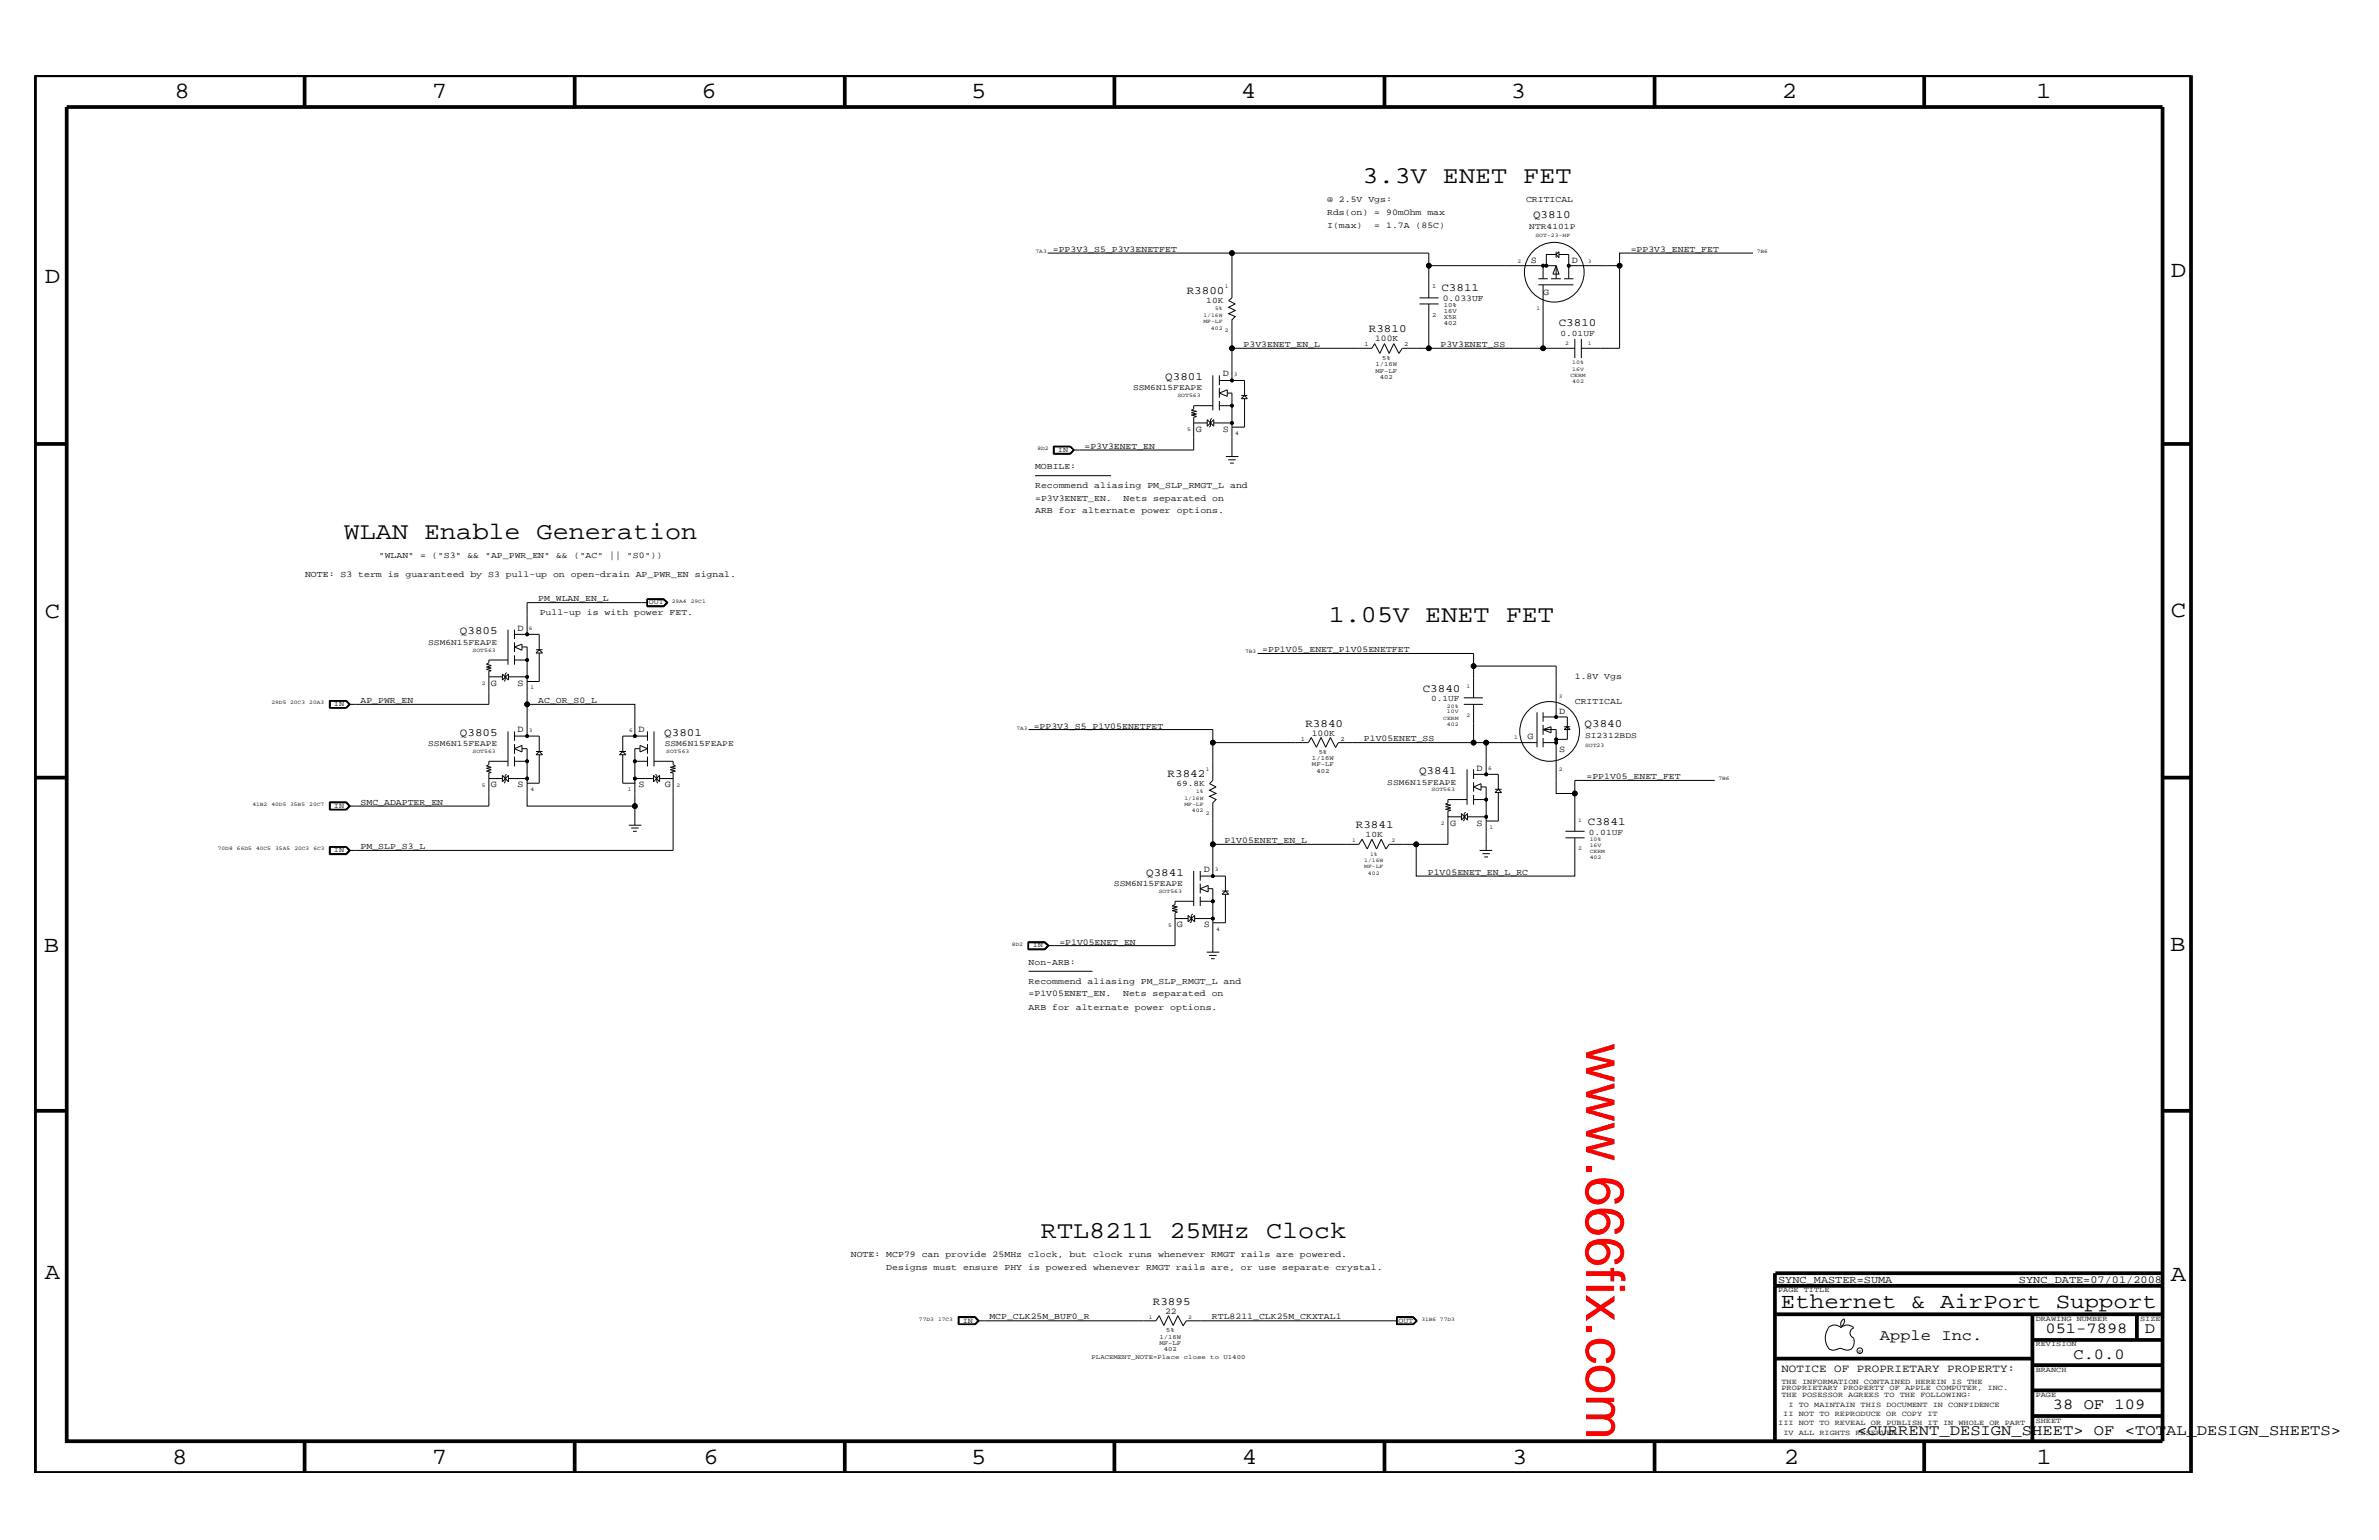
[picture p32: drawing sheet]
<svg xmlns="http://www.w3.org/2000/svg" width="432mm" height="279mm" viewBox="0 0 432 279" stroke-linecap="round" stroke-linejoin="round" font-family="sans-serif">
<defs><g id="words">
<text font-size="9.9" fill="#f00" x="287.9" y="189.3" transform="rotate(90 287.9 189.3)">www.666fix.com</text>
<g font-size="4.4">
<text x="247.3" y="33.2">3.3V ENET FET</text>
<text x="62.4" y="97.8">WLAN Enable Generation</text>
<text x="241.2" y="112.8">1.05V ENET FET</text>
<text x="188.9" y="224.6">RTL8211 25MHz Clock</text>
</g>
<g font-size="4.2">
<text x="31.7" y="17.8">8</text>
<text x="78.4" y="17.8">7</text>
<text x="127.3" y="17.8">6</text>
<text x="176.3" y="17.8">5</text>
<text x="225.2" y="17.8">4</text>
<text x="274.2" y="17.8">3</text>
<text x="323.4" y="17.8">2</text>
<text x="369.6" y="17.8">1</text>
<text x="8.1" y="51.3">D</text>
<text x="394" y="50.3">D</text>
<text x="8.1" y="112.1">C</text>
<text x="394" y="111.9">C</text>
<text x="8" y="172.7">B</text>
<text x="393.9" y="172.5">B</text>
<text x="8.1" y="232">A</text>
<text x="394" y="232.4">A</text>
<text x="31.2" y="265.6">8</text>
<text x="78.4" y="265.6">7</text>
<text x="127.7" y="265.6">6</text>
<text x="176.3" y="265.6">5</text>
<text x="225.4" y="265.6">4</text>
<text x="274.5" y="265.6">3</text>
<text x="323.8" y="265.6">2</text>
<text x="369.7" y="265.6">1</text>
</g>
<text font-size="3.9" x="323.3" y="237.3">Ethernet &amp; AirPort Support</text>
<g font-size="2.8">
<text x="341.2" y="243.1">Apple Inc.</text>
<text x="371.3" y="241.9">051-7898</text>
<text x="389.3" y="241.9">D</text>
<text x="376.3" y="246.5">C.0.0</text>
<text x="372.6" y="255.7">38 OF 109</text>
<text x="337.1" y="260.4">&lt;CURRENT_DESIGN_SHEET&gt; OF &lt;TOTAL_DESIGN_SHEETS&gt;</text>
</g>
<g font-size="2">
<text x="278.3" y="39.6">Q3810</text>
<text x="215.4" y="53.3">R3800</text>
<text x="261.6" y="52.9">C3811</text>
<text x="282.9" y="59.2">C3810</text>
<text x="248.5" y="60.3">R3810</text>
<text x="211.5" y="69">Q3801</text>
<text x="83.5" y="115.1">Q3805</text>
<text x="258.2" y="125.5">C3840</text>
<text x="236.9" y="131.9">R3840</text>
<text x="287.6" y="131.9">Q3840</text>
<text x="83.5" y="133.5">Q3805</text>
<text x="120.6" y="133.5">Q3801</text>
<text x="211.9" y="140.9">R3842</text>
<text x="257.6" y="140.5">Q3841</text>
<text x="288.2" y="149.7">C3841</text>
<text x="246.1" y="150.2">R3841</text>
<text x="208" y="158.9">Q3841</text>
<text x="209.3" y="236.8">R3895</text>
<text x="323.3" y="248.9">NOTICE OF PROPRIETARY PROPERTY:</text>
</g>
<g font-size="1.9">
<text x="322.7" y="232.7">SYNC_MASTER=SUMA</text>
<text x="366.4" y="232.7">SYNC_DATE=07/01/2008</text>
</g>
<g font-size="1.7">
<text x="277.8" y="47.7">S</text>
<text x="285.3" y="47.7">D</text>
<text x="280.1" y="53.5">G</text>
<text x="222" y="68.3">D</text>
<text x="217" y="78.3">G</text>
<text x="222" y="78.3">S</text>
<text x="93.9" y="114.4">D</text>
<text x="89.1" y="124.4">G</text>
<text x="93.9" y="124.4">S</text>
<text x="283" y="129.5">D</text>
<text x="93.9" y="132.9">D</text>
<text x="115.9" y="132.9">D</text>
<text x="277.2" y="134.1">G</text>
<text x="283" y="136.4">S</text>
<text x="89.1" y="142.9">G</text>
<text x="93.9" y="142.9">S</text>
<text x="115.9" y="142.9">S</text>
<text x="120.7" y="142.9">G</text>
<text x="268" y="139.8">D</text>
<text x="263.2" y="149.8">G</text>
<text x="268" y="149.8">S</text>
<text x="218.5" y="158.2">D</text>
<text x="213.6" y="168.3">G</text>
<text x="218.5" y="168.3">S</text>
</g>
<g font-size="1.6">
<text x="240.9" y="36.7">@ 2.5V Vgs:</text>
<text x="240.9" y="39.1">Rds(on) = 90mOhm max</text>
<text x="240.9" y="41.3">I(max)</text>
<text x="249.4" y="41.3">= 1.7A (85C)</text>
<text x="277" y="36.7">CRITICAL</text>
<text x="191.1" y="45.7">=PP3V3_S5_P3V3ENETFET</text>
<text x="296" y="45.7">=PP3V3_ENET_FET</text>
<text x="261.9" y="54.6">0.033UF</text>
<text x="225.7" y="63">P3V3ENET_EN_L</text>
<text x="249.6" y="61.9">100K</text>
<text x="261.5" y="63">P3V3ENET_SS</text>
<text x="196.8" y="81.5">=P3V3ENET_EN</text>
<text x="187.9" y="88.6">Recommend aliasing PM_SLP_RMGT_L and</text>
<text x="187.9" y="85.1">MOBILE:</text>
<text x="187.9" y="93.2">ARB for alternate power options.</text>
<text x="187.9" y="90.9">=P3V3ENET_EN.</text>
<text x="203.9" y="90.9">Nets separated on</text>
<text x="68.7" y="101.3">&quot;WLAN&quot; = (&quot;S3&quot; &amp;&amp; &quot;AP_PWR_EN&quot; &amp;&amp; (&quot;AC&quot; || &quot;S0&quot;))</text>
<text x="55.4" y="104.8">NOTE: S3 term is guaranteed by S3 pull-up on open-drain AP_PWR_EN signal.</text>
<text x="97.7" y="109.1">PM_WLAN_EN_L</text>
<text x="98" y="111.6">Pull-up is with power FET.</text>
<text x="229.1" y="118.3">=PP1V05_ENET_P1V05ENETFET</text>
<text x="285.8" y="123.1">1.8V Vgs</text>
<text x="65.4" y="127.5">AP_PWR_EN</text>
<text x="97.7" y="127.5">AC_OR_S0_L</text>
<text x="285.8" y="127.8">CRITICAL</text>
<text x="187.6" y="132.2">=PP3V3_S5_P1V05ENETFET</text>
<text x="238.1" y="133.5">100K</text>
<text x="247.6" y="134.5">P1V05ENET_SS</text>
<text x="288" y="141.4">=PP1V05_ENET_FET</text>
<text x="65.4" y="146">SMC_ADAPTER_EN</text>
<text x="65.4" y="154">PM_SLP_S3_L</text>
<text x="222.2" y="152.9">P1V05ENET_EN_L</text>
<text x="259.2" y="158.7">P1V05ENET_EN_L_RC</text>
<text x="192.3" y="171.4">=P1V05ENET_EN</text>
<text x="186.7" y="175">Non-ARB:</text>
<text x="186.7" y="178.5">Recommend aliasing PM_SLP_RMGT_L and</text>
<text x="186.7" y="183.2">ARB for alternate power options.</text>
<text x="186.7" y="180.8">=P1V05ENET_EN.</text>
<text x="203.8" y="180.8">Nets separated on</text>
<text x="154.4" y="228.1">NOTE: MCP79 can provide 25MHz clock, but clock runs whenever RMGT rails are powered.</text>
<text x="160.9" y="230.4">Designs must ensure PHY is powered whenever RMGT rails are, or use separate crystal.</text>
<text x="179.6" y="239.4">MCP_CLK25M_BUF0_R</text>
<text x="211.5" y="238.4">22</text>
<text x="220" y="239.4">RTL8211_CLK25M_CKXTAL1</text>
</g>
<g font-size="1.5">
<text x="277.6" y="41.5">NTR4101P</text>
<text x="218.9" y="55.1">10K</text>
<text x="283.2" y="60.9">0.01UF</text>
<text x="205.7" y="70.8">SSM6N15FEAPE</text>
<text x="77.7" y="117">SSM6N15FEAPE</text>
<text x="259.8" y="127.2">0.1UF</text>
<text x="77.7" y="135.4">SSM6N15FEAPE</text>
<text x="120.6" y="135.4">SSM6N15FEAPE</text>
<text x="287.7" y="133.9">SI2312BDS</text>
<text x="213.5" y="142.7">69.8K</text>
<text x="251.8" y="142.4">SSM6N15FEAPE</text>
<text x="247.9" y="151.9">10K</text>
<text x="288.4" y="151.4">0.01UF</text>
<text x="202.2" y="160.7">SSM6N15FEAPE</text>
</g>
<g font-size="1.4">
<text x="192" y="82">IN</text>
<text x="117.8" y="109.7">OUT</text>
<text x="60.6" y="128.1">IN</text>
<text x="60.6" y="146.6">IN</text>
<text x="60.6" y="154.6">IN</text>
<text x="187.5" y="171.9">IN</text>
<text x="174.8" y="240">IN</text>
<text x="253.8" y="240">OUT</text>
<text x="322.7" y="234.4">PAGE TITLE</text>
<text x="369.5" y="239.6">DRAWING NUMBER</text>
<text x="388.5" y="239.6">SIZE</text>
<text x="369.5" y="244.2">REVISION</text>
<text x="323.3" y="251.1">THE INFORMATION CONTAINED HEREIN IS THE</text>
<text x="369.5" y="248.9">BRANCH</text>
<text x="323.3" y="253.4">THE POSESSOR AGREES TO THE FOLLOWING:</text>
<text x="323.3" y="252.3">PROPRIETARY PROPERTY OF APPLE COMPUTER, INC.</text>
<text x="323.7" y="256.9">II NOT TO REPRODUCE OR COPY IT</text>
<text x="324.6" y="255.2">I TO MAINTAIN THIS DOCUMENT IN CONFIDENCE</text>
<text x="369.5" y="253.4">PAGE</text>
<text x="322.7" y="258.6">III NOT TO REVEAL OR PUBLISH IT IN WHOLE OR PART</text>
<text x="323.7" y="260.4">IV ALL RIGHTS RESERVED</text>
<text x="369.5" y="258.1">SHEET</text>
</g>
<g font-size="1.2">
<text x="259.9" y="52.3">1</text>
<text x="259.9" y="57.4">2</text>
<text x="262" y="56.8">16V</text>
<text x="262" y="57.9">X5R</text>
<text x="262" y="59">402</text>
<text x="262" y="55.7">10%</text>
<text x="247.6" y="62.9">1</text>
<text x="250.9" y="65.3">5%</text>
<text x="254.8" y="62.9">2</text>
<text x="249.6" y="66.5">1/16W</text>
<text x="249.6" y="67.6">MF-LF</text>
<text x="250.4" y="68.8">402</text>
<text x="236.1" y="134.4">1</text>
<text x="238.1" y="138">1/16W</text>
<text x="239.4" y="136.8">5%</text>
<text x="243.3" y="134.4">2</text>
<text x="238.1" y="139.1">MF-LF</text>
<text x="238.9" y="140.2">402</text>
<text x="210.4" y="242.9">1/16W</text>
<text x="210.4" y="244">MF-LF</text>
<text x="211.2" y="245.1">402</text>
<text x="211.7" y="241.7">5%</text>
<text x="198.1" y="246.5">PLACEMENT_NOTE=Place close to U1400</text>
</g>
<g font-size="1">
<text x="188" y="45.9">7A3</text>
<text x="275.4" y="47.7">2</text>
<text x="278.7" y="43">SOT-23-HF</text>
<text x="288.2" y="47.7">3</text>
<text x="318.9" y="45.9">7B6</text>
<text x="222.3" y="52.3">1</text>
<text x="218.4" y="57.4">1/16W</text>
<text x="218.4" y="58.6">MF-LF</text>
<text x="219.8" y="59.8">402</text>
<text x="220.6" y="56.3">5%</text>
<text x="278.9" y="56.3">1</text>
<text x="222.3" y="60.3">2</text>
<text x="284.1" y="62.7">2</text>
<text x="288.2" y="62.7">1</text>
<text x="223.9" y="68.2">3</text>
<text x="285" y="68.4">CERM</text>
<text x="285.4" y="67.3">16V</text>
<text x="285.4" y="69.5">402</text>
<text x="285.4" y="66.1">10%</text>
<text x="213.7" y="72.1">SOT563</text>
<text x="188.3" y="81.6">8D2</text>
<text x="215.5" y="78.2">5</text>
<text x="224.2" y="78.9">4</text>
<text x="121.9" y="109.3">29A4</text>
<text x="125.4" y="109.3">29C1</text>
<text x="85.8" y="118.2">SOT563</text>
<text x="96" y="114.3">6</text>
<text x="226" y="118.6">7B3</text>
<text x="87.5" y="124.3">2</text>
<text x="96.3" y="125">1</text>
<text x="266.2" y="124.9">1</text>
<text x="49.3" y="127.8">29D5 20C3</text>
<text x="56.1" y="127.8">20A3</text>
<text x="262" y="130.6">CERM</text>
<text x="262.6" y="131.7">402</text>
<text x="262.6" y="129.4">10V</text>
<text x="262.6" y="128.4">20%</text>
<text x="266.2" y="130.1">2</text>
<text x="283" y="126.6">3</text>
<text x="85.8" y="136.7">SOT563</text>
<text x="96" y="132.8">3</text>
<text x="114.2" y="132.8">6</text>
<text x="120.9" y="136.7">SOT563</text>
<text x="184.5" y="132.4">7A3</text>
<text x="274.8" y="134.1">1</text>
<text x="287.7" y="135.5">SOT23</text>
<text x="87.5" y="142.8">5</text>
<text x="96.3" y="143.5">4</text>
<text x="114" y="143.5">1</text>
<text x="122.8" y="142.8">2</text>
<text x="217.1" y="144">1%</text>
<text x="218.9" y="139.9">1</text>
<text x="259.8" y="143.5">SOT563</text>
<text x="270.1" y="139.6">6</text>
<text x="283" y="139.9">2</text>
<text x="311.9" y="141.6">7B6</text>
<text x="45.8" y="146.2">41B2</text>
<text x="49.3" y="146.2">40D5 35B5</text>
<text x="56.1" y="146.2">20C7</text>
<text x="215" y="146.2">MF-LF</text>
<text x="215" y="145.1">1/16W</text>
<text x="216.3" y="147.3">402</text>
<text x="218.9" y="147.9">2</text>
<text x="261.5" y="149.7">2</text>
<text x="286.4" y="149.1">1</text>
<text x="39.5" y="154.3">70D8</text>
<text x="43" y="154.3">66D5</text>
<text x="46.5" y="154.3">40C5</text>
<text x="50" y="154.3">35A5</text>
<text x="53.4" y="154.3">20C3</text>
<text x="56.9" y="154.3">6C3</text>
<text x="245.4" y="152.8">1</text>
<text x="248.7" y="155.2">1%</text>
<text x="252.6" y="152.8">2</text>
<text x="270.3" y="150.4">1</text>
<text x="286.4" y="154.3">2</text>
<text x="288.5" y="152.6">10%</text>
<text x="288.5" y="155.9">402</text>
<text x="288.5" y="154.8">CERM</text>
<text x="288.5" y="153.6">16V</text>
<text x="210.3" y="162">SOT563</text>
<text x="220.5" y="158.1">3</text>
<text x="247.6" y="157.5">MF-LF</text>
<text x="247.6" y="156.4">1/16W</text>
<text x="248.3" y="158.7">402</text>
<text x="183.6" y="171.6">8D2</text>
<text x="212" y="168.2">5</text>
<text x="220.7" y="168.9">4</text>
<text x="166.8" y="239.6">77D3</text>
<text x="170.3" y="239.6">17C3</text>
<text x="208.5" y="239.3">1</text>
<text x="215.6" y="239.3">2</text>
<text x="258" y="239.6">31B6 77D3</text>
</g>
<text font-size=".9" x="337.3" y="245.4">R</text>
</g></defs>
<g fill="none" stroke="#000" stroke-width=".18">
<path d="M190.2 45.9h33.4M257.6 55.1h3.5M257.6 54h3.5M259.3 48.2v-2.3h-35.7v8.1l-.6 .6 1.2 .5-1.2 .6 1.2 .6-1.2 .6 1.2 .5-.6 .6v11M259.3 55.1v8.1h-4.8l-.6 .9-.9-1.8-.9 1.8-.8-1.8-.9 1.8-.9-1.8-.5 .9h-25.4M279.2 50.6h1.7M279.2 51.7h6.4M280.1 48.2v2.4M280.1 51.7v11.5M281.5 50.6h1.8M282.4 46.2l.6-.5v1.1l-.6-.6h-1.7v2M282.4 48.2l.6 1.5h-1.1z"/>
<path d="M282.4 48.2h-23.1v5.8M282.4 45.7v1.1M282.4 48.2v2.4M283 46.2h1.7v4.4M283.9 50.6h1.7M294 48.2v15h-7M318.2 45.9h-24.2v2.3h-9.3M216.7 76.7h2.4M219.1 76.1v1.2l1.2-1.2v1.2zM220 75.9l-.3 .2v1.2l-.2 .2M220.1 68.1v6.4M220.1 73.6h-3.4v.6l-.5 .3 1 .1-1 .3 1 .2-1 .2 1 .3-.5 .1v5.9h-21.9"/>
<path d="M220.3 76.7h3.3M221.3 69h4.6v2.7M221.3 68.1v1.8M221.3 70.4v1.8M221.3 72.8v1.7M221.3 73.6h2.3M221.3 71.3l1.5-.6v1.2zM222.8 71.3h.8v11.5M225.3 72.3l.6-.6 .5 .6zM225.3 71.7h1.1M225.9 72.3v5.2h-2.3M259.3 63.2h26.5"/>
<path d="M285.8 61.5v3.5M287 61.5v3.5M187.9 86.3h13.8M191.2 81h3.1l.7 .6-.7 .8h-3.1zM191.3 81v1.3h2.9l.7-.7M191.3 81.1h2.9M191.3 81.1v1.1h2.9l.6-.6M194.2 81l.7 .6M194.2 81.1l.7 .5M194.2 81.1l.6 .5M222.5 82.8h2.3M222.9 83.4h1.4"/>
<path d="M223.3 84h.6M92.2 119.7h-3.5v.6l-.4 .2 .9 .3-.9 .2 .9 .2-.9 .2 .9 .3-.5 .1v6h-25.4M92.2 114.2v6.4M93.4 115.1h4.5v2.8M93.4 114.2v1.7M93.4 116.5v1.8M93.4 118.9v1.7M93.4 117.4l1.3-.5v1.1zM93.4 119.7h2.3M94.7 117.4h1v16.1M97.3 118.5l.6-.6 .6 .6zM97.3 117.9h1.2"/>
<path d="M97.9 118.5v5.1h-2.2h.1M117.4 108.7h3.1l.7 .6-.7 .8h-3.1zM117.5 108.7h3l.6 .6-.6 .6h-3zM117.5 109.3h-21.8v5.8M120.4 108.7l.6 .6-.6 .6M120.5 108.7l.7 .6-.7 .7h-3.1M228.3 118.6h39.2v2.2M59.8 127.1h3.1l.7 .7-.7 .7h-3.1zM59.9 127.1v1.4M59.9 128.4h2.9M59.9 127.2h2.9M59.9 127.2v1.2"/>
<path d="M62.8 127.2l.6 .6-.6 .6M62.8 127.1l.7 .7-.7 .7M62.8 127.2l.5 .6M63.3 127.8l-.5 .6M88.7 122.8h2.5M91.2 122.3v1.1l1.1-1.1v1.1zM91.9 122l-.2 .3v1.1l-.2 .2M92.2 138.1h-3.5v.6l-.4 .3 .9 .2-.9 .2 .9 .2-.9 .3 .9 .3h-.5v6h-25.4M92.2 132.7v6.4M92.3 122.8h3.4M93.4 133.5h4.5v2.8M93.4 132.7v1.7"/>
<path d="M93.4 135v1.8M93.4 137.3v1.8M93.4 138.1h2.3M93.4 135.8l1.3-.6v1.2zM94.7 135.8h1v10.4h19.5v-10.4h1M95.7 127.8h19.5v5.7M97.3 136.3h1.2M97.9 136.3l.6 .6h-1.2zM97.9 136.9v5.2h-2.2l.1-.1M112.4 136.9l.6-.6 .6 .6zM112.4 136.3h1.2M113 136.9v5.2l2.3-.1"/>
<path d="M115.2 138.1h2.3M116.2 135.2l1.3 .6-1.3 .6zM117.5 132.7v1.7M117.5 135v1.8M117.5 137.3v1.8M117.5 133.5h-4.5v2.8M118.7 138.1h3.5v.6l.4 .3-.9 .2 .9 .2-.9 .2 .9 .3-.9 .3h.5v14.1h-58.9M118.7 132.7v6.4M186.7 132.4h33.4v2.3h17.4l.5-.9 .9 1.8 .9-1.8 .8 1.8 .9-1.8 .9 1.8M220.1 134.7v6.9l-.6 .6 1.2 .6-1.2 .6 1.2 .6-1.2 .5 1.2 .6-.6 .6v7.5M265.7 127.8h3.5M265.7 126.6h3.5"/>
<path d="M266.3 139.6v6.4M267.5 127.8v6.9h-24.6l-.5 1M267.5 126.6v-5.8h14.9v9.3M267.5 139.6v1.7M267.5 134.7h11.5M269.7 134.7v5.8M279 129.2v6.4M280.1 132.4h2.3v11.6h3.4v6.8M280.1 129.2v1.7M280.1 131.5v1.8M280.1 133.9v1.7M280.1 132.4l1.4-.5v1.1z"/>
<path d="M280.1 130.1h4.4v4h-2.1M280.1 134.7h2.3M283.9 132.4l.6-.5 .5 .5zM283.9 131.9h1.1M59.8 145.5h3.1l.7 .7-.7 .7h-3.1zM59.8 153.6h3.1l.7 .7-.7 .8h-3.1zM59.9 154.9h2.9M59.9 146.8h2.9M59.9 153.6v1.4h2.9l.7-.7-.7-.7M59.9 153.7h2.9M59.9 153.7v1.2M62.8 145.6l.6 .6-.6 .6"/>
<path d="M62.8 145.6l.7 .6-.7 .7M62.8 145.6h-2.9v1.3M62.8 153.7l.6 .6-.6 .6M62.8 153.7l.5 .6M63.3 146.2l-.5 .6M63.3 146.2l-.5-.5h-2.9v1.1M63.3 154.3l-.5 .6M88.7 141.3h2.5M91.2 140.7v1.1l1.1-1.1v1.1zM91.9 140.5l-.2 .2v1.1l-.2 .3M92.3 141.3h3.4M114.1 149.7h2.3"/>
<path d="M114.6 150.2h1.3M114.9 150.8h.7M115.2 141.3h3.4M115.2 146.2v3.5M118.6 140.7v1.1l1.1-1.1v1.1zM119 140.5l.2 .2v1.1l.2 .3M119.7 141.3h2.5M216.7 158v6.4M217.8 158.9h4.6v2.8M217.8 158v1.8M262.9 148.1l-.1 .1h2.5M265.3 147.6v1.2l1.1-1.2v1.2z"/>
<path d="M266 147.3l-.2 .3v1.2l-.2 .2M266.3 145.1h-3.5v.6l-.4 .2 .9 .2-.9 .2 .9 .3-.9 .2 .9 .2-.5 .2v6h-10.7l-.6 .8-.8-1.7-.8 1.7-.9-1.7-.8 1.7-1-1.7-.6 .9h-26.5v5.7M266.4 148.2h3.3M267.5 141.9v1.7M267.5 144.2v1.8M267.5 140.5h4.4v2.7M267.5 145.1h2.2M267.5 142.8l1.3-.6v1.2zM268.6 154.3h2.2M268.8 142.8h.9v11.5M269.1 154.9h1.3M269.4 155.5h.7"/>
<path d="M271.4 143.2h1.1M271.9 143.2l.6 .6h-1.1zM271.9 143.8v5.2h-2.2M284.1 152h3.5M284.1 150.8h3.5M285.8 152v6.9h-28.8v-5.7M311.2 141.6h-25.4v2.4M186.6 170.9h3.1l.7 .7-.7 .7h-3.1zM186.6 172.2h3.1M186.7 172.2v-1.2h3l.5 .6-.5 .6M186.7 171.1h2.9l.6 .5M186.7 176.2h11.6"/>
<path d="M189.7 170.9l.6 .7-.6 .6M190.2 171.6l-.6 .6h-2.9M213.4 166.6l-.1 .1h2.3M215.6 166.1v1.1l1.2-1.1v1.1zM216.5 165.8l-.3 .3v1.1l-.2 .2M216.7 163.5h-3.4v.6l-.5 .3 .9 .1-.9 .3 .9 .2-.9 .2 .9 .3-.4 .1v6h-23.1M216.8 166.7h3.3M217.8 160.3v1.8M217.8 162.7v1.7M217.8 163.5h2.3M217.8 161.2l1.5-.6v1.2zM219 172.7h2.3"/>
<path d="M219.3 161.2h.8v11.5M219.5 173.3h1.3M219.8 173.9h.7M221.8 161.7h1.2M222.4 161.7l.6 .5h-1.2zM222.4 162.2v5.2h-2.3M173.9 238.9h3.1l.7 .7-.7 .7h-3.1zM177 239l.5 .6-.5 .6M177 239l.6 .6-.6 .7M177 239h-3v1.3M177.5 239.6l-.5 .6M177.5 239.6l-.5-.6h-2.9v1.2"/>
<path d="M177.5 239.6h32.3l.6-.9 .8 1.8 .9-1.8 .8 1.8 .9-1.8 .9 1.8M253.5 238.9h3l.7 .7-.7 .7h-3zM253.5 239h3l.7 .6M253.6 239v1.2h2.9M253.6 239h2.9l.5 .6-.5 .6M253.6 239.6h-38.3l-.6 1M256.5 239l.6 .6-.6 .6M334.7 239.3l.1 .3a1.19 1.19 0 0 1-.6 1.1M334.8 239.3a1.02 1.02 0 0 0-.6 1.3M174 240.2h3M331.8 240.9a1.61 1.61 0 0 1 2.4 0M331.9 241a3.1 3.1 0 0 0 .2 3.9"/>
<path d="M332.1 244.8l.6 .2 .7-.2M333.4 244.9l.6-.3 .7 .3M334.1 240.9a1.61 1.61 0 0 1 2.3 0M334.6 244.8l.7 .2 .6-.2M336.4 242.8l.2 .6a1.95 1.95 0 0 1-.6 1.4M336.5 240.9a.93 .93 0 0 0-.7 .9 .93 .93 0 0 0 .7 .9"/>
<circle cx="223.6" cy="45.9" r=".42"/>
<circle cx="259.3" cy="48.2" r=".42"/>
<circle cx="280.1" cy="48.2" r=".25"/>
<circle cx="280.7" cy="48.2" r=".25"/>
<circle cx="282.1" cy="49.4" r="5.4"/>
<circle cx="284.7" cy="48.2" r=".25"/>
<circle cx="294" cy="48.2" r=".42"/>
<circle cx="223.6" cy="63.2" r=".42"/>
<circle cx="223.6" cy="76.7" r=".25"/>
<circle cx="223.6" cy="73.6" r=".25"/>
<circle cx="223.6" cy="69" r=".25"/>
<circle cx="259.3" cy="63.2" r=".42"/>
<circle cx="280.1" cy="63.2" r=".42"/>
<circle cx="95.7" cy="115.1" r=".25"/>
<circle cx="95.7" cy="119.7" r=".25"/>
<circle cx="95.7" cy="127.8" r=".42"/>
<circle cx="95.7" cy="133.5" r=".25"/>
<circle cx="95.7" cy="138.1" r=".25"/>
<circle cx="95.7" cy="122.8" r=".25"/>
<circle cx="115.2" cy="133.5" r=".25"/>
<circle cx="115.2" cy="138.1" r=".25"/>
<circle cx="220.1" cy="134.7" r=".42"/>
<circle cx="267.5" cy="120.8" r=".42"/>
<circle cx="267.5" cy="134.7" r=".42"/>
<circle cx="269.7" cy="134.7" r=".42"/>
<circle cx="281.3" cy="132.7" r="5.4"/>
<circle cx="282.4" cy="130.1" r=".25"/>
<circle cx="282.4" cy="134.7" r=".25"/>
<circle cx="282.4" cy="134.1" r=".25"/>
<circle cx="95.7" cy="141.3" r=".25"/>
<circle cx="115.2" cy="146.2" r=".42"/>
<circle cx="115.2" cy="141.3" r=".25"/>
<circle cx="220.1" cy="153.2" r=".42"/>
<circle cx="220.1" cy="158.9" r=".25"/>
<circle cx="257" cy="153.2" r=".42"/>
<circle cx="269.7" cy="140.5" r=".25"/>
<circle cx="269.7" cy="145.1" r=".25"/>
<circle cx="269.7" cy="148.2" r=".25"/>
<circle cx="285.8" cy="144" r=".42"/>
<circle cx="220.1" cy="163.5" r=".25"/>
<circle cx="220.1" cy="166.7" r=".25"/>
<circle cx="337.6" cy="245.1" r=".51"/>
</g>
<g fill="#000">
<circle cx="223.6" cy="45.9" r=".42"/>
<circle cx="259.3" cy="48.2" r=".42"/>
<circle cx="280.1" cy="48.2" r=".25"/>
<circle cx="280.7" cy="48.2" r=".25"/>
<circle cx="284.7" cy="48.2" r=".25"/>
<circle cx="294" cy="48.2" r=".42"/>
<circle cx="223.6" cy="63.2" r=".42"/>
<circle cx="223.6" cy="76.7" r=".25"/>
<circle cx="223.6" cy="73.6" r=".25"/>
<circle cx="223.6" cy="69" r=".25"/>
<circle cx="259.3" cy="63.2" r=".42"/>
<circle cx="280.1" cy="63.2" r=".42"/>
<circle cx="95.7" cy="115.1" r=".25"/>
<circle cx="95.7" cy="119.7" r=".25"/>
<circle cx="95.7" cy="127.8" r=".42"/>
<circle cx="95.7" cy="133.5" r=".25"/>
<circle cx="95.7" cy="138.1" r=".25"/>
<circle cx="95.7" cy="122.8" r=".25"/>
<circle cx="115.2" cy="133.5" r=".25"/>
<circle cx="115.2" cy="138.1" r=".25"/>
<circle cx="220.1" cy="134.7" r=".42"/>
<circle cx="267.5" cy="120.8" r=".42"/>
<circle cx="267.5" cy="134.7" r=".42"/>
<circle cx="269.7" cy="134.7" r=".42"/>
<circle cx="282.4" cy="130.1" r=".25"/>
<circle cx="282.4" cy="134.7" r=".25"/>
<circle cx="282.4" cy="134.1" r=".25"/>
<circle cx="95.7" cy="141.3" r=".25"/>
<circle cx="115.2" cy="146.2" r=".42"/>
<circle cx="115.2" cy="141.3" r=".25"/>
<circle cx="220.1" cy="153.2" r=".42"/>
<circle cx="220.1" cy="158.9" r=".25"/>
<circle cx="257" cy="153.2" r=".42"/>
<circle cx="269.7" cy="140.5" r=".25"/>
<circle cx="269.7" cy="145.1" r=".25"/>
<circle cx="269.7" cy="148.2" r=".25"/>
<circle cx="285.8" cy="144" r=".42"/>
<circle cx="220.1" cy="163.5" r=".25"/>
<circle cx="220.1" cy="166.7" r=".25"/>
</g>
<g fill="none" stroke="#000" stroke-width=".68" stroke-linecap="butt">
<path d="M6.4 13.7h391.3v253.5h-391.3zM12.1 19.4h380.4v242.1h-380.4zM55.3 13.7v5.7M104.3 13.7v5.7M153.3 13.7v5.7M202.3 13.7v5.7M251.3 13.7v5.7M300.3 13.7v5.7M349.3 13.7v5.7M6.4 80.5h5.7M392.5 80.5h5.2M6.4 141.1h5.7"/>
<path d="M392.5 141.1h5.2M6.4 201.5h5.7M392.5 201.5h5.2M322.2 231v30.5M322.2 233.3h70.3M322.2 238.4h70.3M322.2 231h70.3M368.9 238.4v23.1M387.9 238.4v4.7M322.2 246.5h46.7M368.9 256.9h23.6M368.9 252.3h23.6"/>
<path d="M368.9 247.7h23.6M368.9 243.1h23.6M55.3 261.5v5.7M104.3 261.5v5.7M153.3 261.5v5.7M202.3 261.7v5.5M251.3 261.5v5.7M300.3 261.5v5.7M349.3 261.5v5.7"/>
</g>
<use href="#words"/>
</svg>
